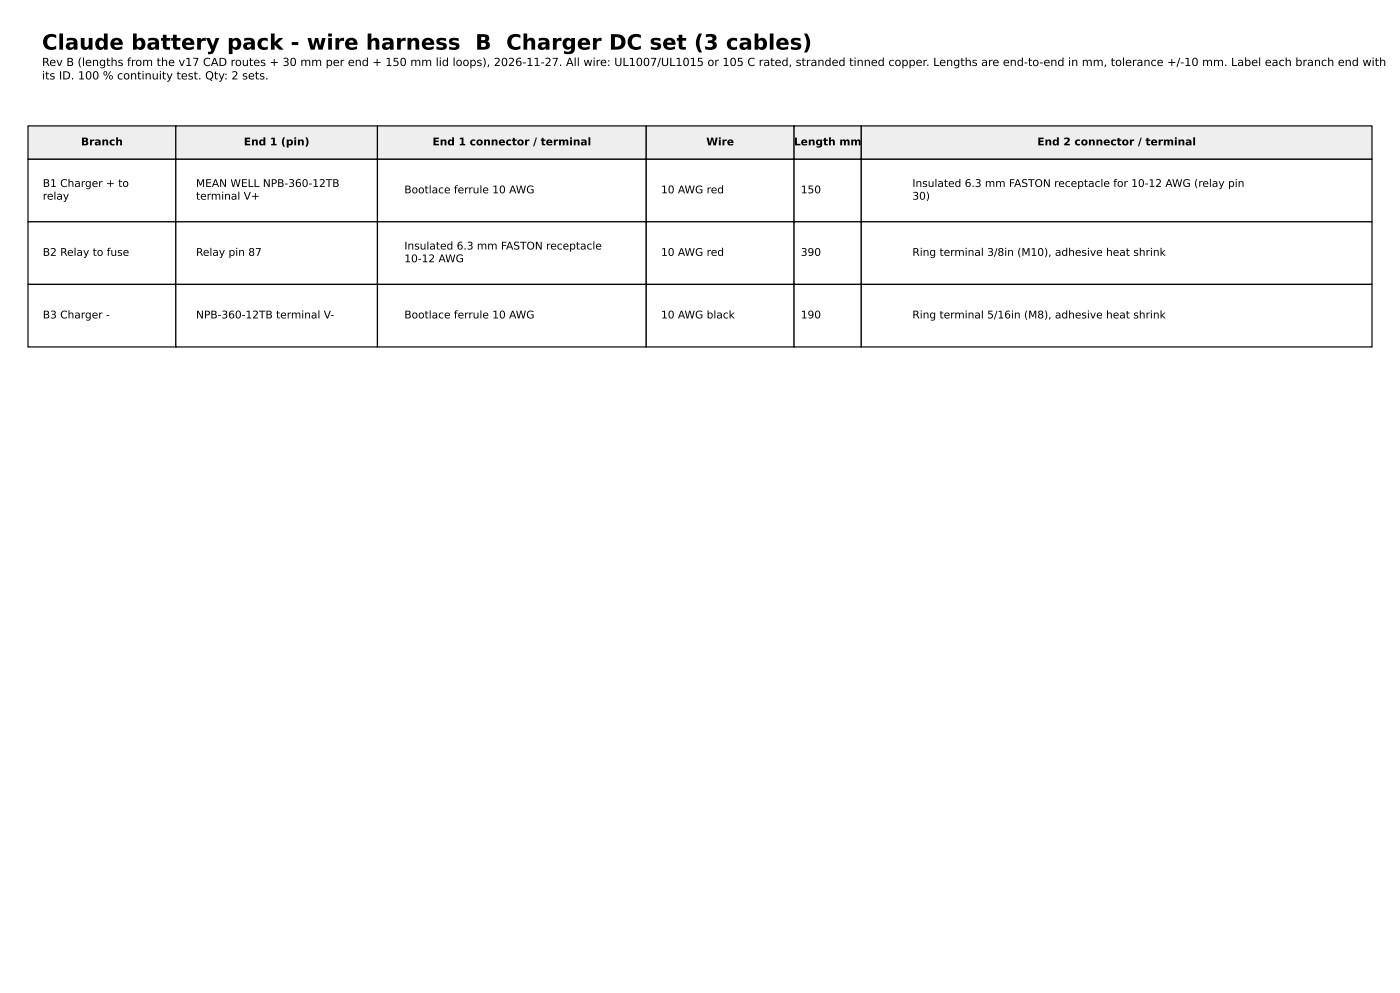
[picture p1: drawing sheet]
<svg xmlns="http://www.w3.org/2000/svg" width="419mm" height="297mm" viewBox="0 0 419 297" stroke-linecap="round" stroke-linejoin="round" font-family="sans-serif">
<defs><g id="words">
<text font-size="6.3" x="12.6" y="14.9">Claude battery pack - wire harness B Charger DC set (3 cables)</text>
<g font-size="3.4">
<text x="12.6" y="19.8">Rev B (lengths from the v17 CAD routes + 30 mm per end + 150 mm lid loops), 2026-11-27. All wire: UL1007/UL1015 or 105 C rated, stranded tinned copper. Lengths are end-to-end in mm, tolerance +/-10 mm. Label each branch end with</text>
<text x="12.6" y="23.8">its ID. 100 % continuity test. Qty: 2 sets.</text>
</g>
<g font-size="3.2">
<text x="24.2" y="43.5">Branch</text>
<text x="73" y="43.5">End 1 (pin)</text>
<text x="129.5" y="43.5">End 1 connector / terminal</text>
<text x="211.4" y="43.5">Wire</text>
<text x="237.7" y="43.5">Length mm</text>
<text x="310.5" y="43.5">End 2 connector / terminal</text>
<text x="12.8" y="55.9">B1 Charger + to</text>
<text x="12.8" y="59.8">relay</text>
<text x="58.7" y="55.9">MEAN WELL NPB-360-12TB</text>
<text x="58.7" y="59.8">terminal V+</text>
<text x="121" y="57.9">Bootlace ferrule 10 AWG</text>
<text x="197.9" y="57.9">10 AWG red</text>
<text x="239.7" y="57.9">150</text>
<text x="273.1" y="55.9">Insulated 6.3 mm FASTON receptacle for 10-12 AWG (relay pin</text>
<text x="273.1" y="59.8">30)</text>
<text x="12.8" y="76.6">B2 Relay to fuse</text>
<text x="58.7" y="76.6">Relay pin 87</text>
<text x="121" y="74.7">Insulated 6.3 mm FASTON receptacle</text>
<text x="197.9" y="76.6">10 AWG red</text>
<text x="239.7" y="76.6">390</text>
<text x="273.1" y="76.6">Ring terminal 3/8in (M10), adhesive heat shrink</text>
<text x="121" y="78.5">10-12 AWG</text>
<text x="12.8" y="95.3">B3 Charger -</text>
<text x="58.7" y="95.3">NPB-360-12TB terminal V-</text>
<text x="121" y="95.3">Bootlace ferrule 10 AWG</text>
<text x="197.9" y="95.3">10 AWG black</text>
<text x="239.7" y="95.3">190</text>
<text x="273.1" y="95.3">Ring terminal 5/16in (M8), adhesive heat shrink</text>
</g>
</g></defs>
<g fill="#eee" stroke="#000" stroke-width=".35">
<path d="M8.4 37.7h44.2v10h-44.2z"/>
<path d="M52.6 37.7h60.4v10h-60.4z"/>
<path d="M113 37.7h80.5v10h-80.5z"/>
<path d="M193.5 37.7h44.2v10h-44.2z"/>
<path d="M237.7 37.7h20.1v10h-20.1z"/>
<path d="M257.8 37.7h152.9v10h-152.9z"/>
</g>
<g fill="#fff" stroke="#000" stroke-width=".35">
<path d="M8.4 47.7h44.2v18.7h-44.2z"/>
<path d="M52.6 47.7h60.4v18.7h-60.4z"/>
<path d="M113 47.7h80.5v18.7h-80.5z"/>
<path d="M193.5 47.7h44.2v18.7h-44.2z"/>
<path d="M237.7 47.7h20.1v18.7h-20.1z"/>
<path d="M257.8 47.7h152.9v18.7h-152.9z"/>
<path d="M8.4 66.4h44.2v18.7h-44.2z"/>
<path d="M52.6 66.4h60.4v18.7h-60.4z"/>
<path d="M113 66.4h80.5v18.7h-80.5z"/>
<path d="M193.5 66.4h44.2v18.7h-44.2z"/>
<path d="M237.7 66.4h20.1v18.7h-20.1z"/>
<path d="M257.8 66.4h152.9v18.7h-152.9z"/>
<path d="M8.4 85.1h44.2v18.7h-44.2z"/>
<path d="M52.6 85.1h60.4v18.7h-60.4z"/>
<path d="M113 85.1h80.5v18.7h-80.5z"/>
<path d="M193.5 85.1h44.2v18.7h-44.2z"/>
<path d="M237.7 85.1h20.1v18.7h-20.1z"/>
<path d="M257.8 85.1h152.9v18.7h-152.9z"/>
</g>
<use href="#words"/>
</svg>
